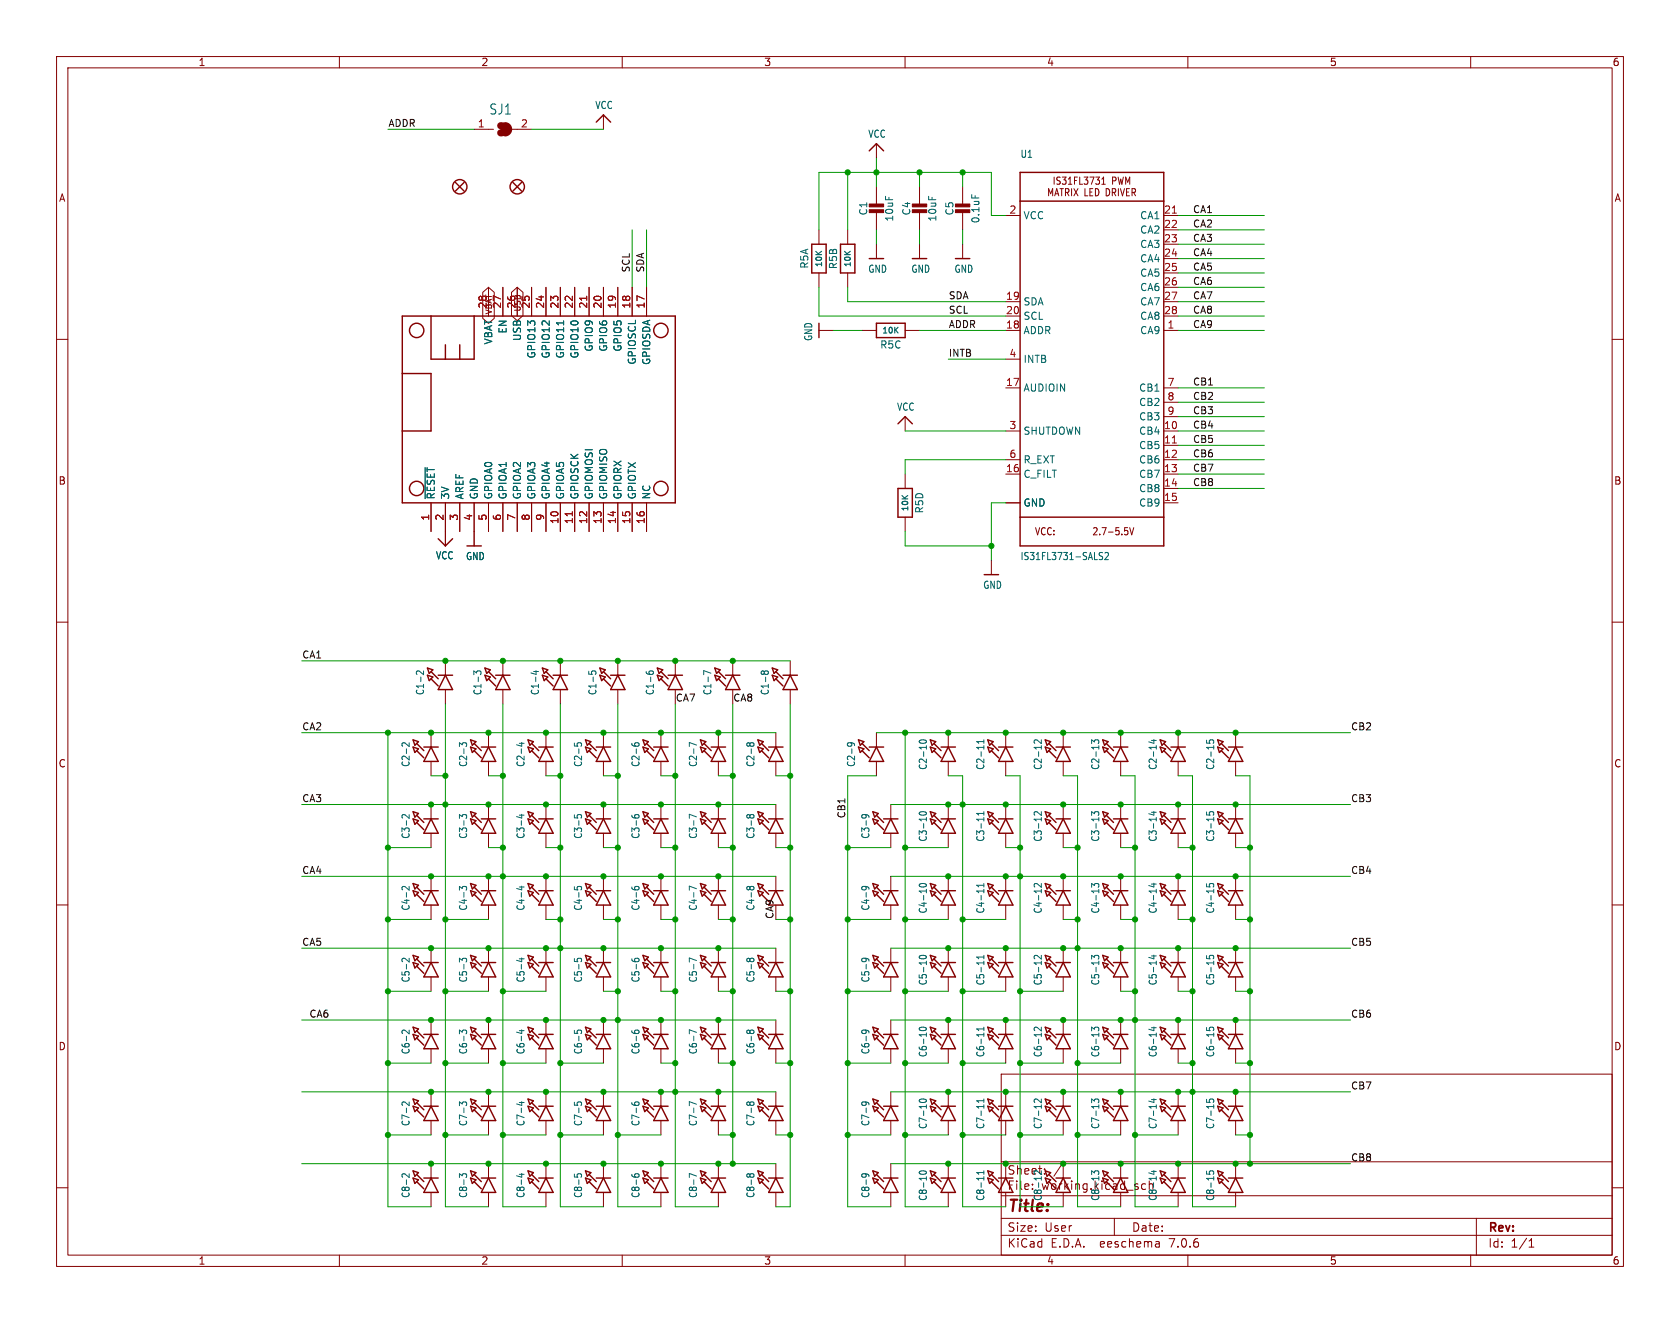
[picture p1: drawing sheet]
<svg xmlns="http://www.w3.org/2000/svg" width="297mm" height="234mm" viewBox="0 0 297 234" stroke-linecap="round" stroke-linejoin="round" font-family="sans-serif">
<defs><g id="words">
<text font-size="2.8" fill="#840000" x="178" y="214.8">Title:</text>
<text font-size="2.5" fill="#006464" x="86.4" y="20.5">SJ1</text>
<text font-size="2.1" fill="#006464" x="178" y="207.9">Sheet:</text>
<g font-size="2.1" fill="#840000">
<text x="178" y="210.6">File:</text>
<text x="184.1" y="210.6">working.kicad_sch</text>
<text x="178" y="220.8">KiCad</text>
<text x="178" y="218">Size:</text>
<text x="184.7" y="218">User</text>
<text x="185.7" y="220.8">E.D.A.</text>
<text x="194.6" y="220.8">eeschema</text>
<text x="200" y="218">Date:</text>
<text x="207" y="220.8">7.0.6</text>
<text x="263" y="218.2">Rev:</text>
<text x="263" y="220.8">Id:</text>
<text x="267.1" y="220.8">1/1</text>
</g>
<g font-size="1.8" fill="#840000">
<text x="35" y="11.9">1</text>
<text x="85" y="11.9">2</text>
<text x="135" y="11.9">3</text>
<text x="185" y="11.9">4</text>
<text x="235" y="11.9">5</text>
<text x="285" y="11.9">6</text>
<text x="10.3" y="35.9">A</text>
<text x="199.3" y="33.9">LED DRIVER</text>
<text x="285.3" y="35.9">A</text>
<text x="10.3" y="85.9">B</text>
<text x="285.3" y="85.9">B</text>
<text x="182.9" y="94.8">VCC:</text>
<text x="193" y="94.8">2.7-5.5V</text>
<text x="10.3" y="135.9">C</text>
<text x="285.3" y="135.9">C</text>
<text x="10.3" y="185.9">D</text>
<text x="285.3" y="185.9">D</text>
<text x="35" y="223.8">1</text>
<text x="85" y="223.8">2</text>
<text x="135" y="223.8">3</text>
<text x="185" y="223.8">4</text>
<text x="235" y="223.8">5</text>
<text x="285" y="223.8">6</text>
</g>
<g font-size="1.8" fill="#a90000">
<text x="84.4" y="22.6">1</text>
<text x="92" y="22.6">2</text>
<text x="178.4" y="37.8">2</text>
<text x="205.7" y="37.8">21</text>
<text x="205.7" y="40.4">22</text>
<text x="205.7" y="42.9">23</text>
<text x="205.7" y="45.5">24</text>
<text x="177.8" y="53.1">19</text>
<text x="205.7" y="48">25</text>
<text x="205.7" y="50.5">26</text>
<text x="205.7" y="53.1">27</text>
<text x="86.1" y="54.7" transform="rotate(-90 86.1 54.7)">28</text>
<text x="88.6" y="54.7" transform="rotate(-90 88.6 54.7)">27</text>
<text x="91.2" y="54.7" transform="rotate(-90 91.2 54.7)">26</text>
<text x="93.7" y="54.7" transform="rotate(-90 93.7 54.7)">25</text>
<text x="96.3" y="54.7" transform="rotate(-90 96.3 54.7)">24</text>
<text x="98.8" y="54.7" transform="rotate(-90 98.8 54.7)">23</text>
<text x="101.3" y="54.7" transform="rotate(-90 101.3 54.7)">22</text>
<text x="103.9" y="54.7" transform="rotate(-90 103.9 54.7)">21</text>
<text x="106.4" y="54.7" transform="rotate(-90 106.4 54.7)">20</text>
<text x="109" y="54.7" transform="rotate(-90 109 54.7)">19</text>
<text x="111.5" y="54.7" transform="rotate(-90 111.5 54.7)">18</text>
<text x="114" y="54.7" transform="rotate(-90 114 54.7)">17</text>
<text x="177.8" y="58.2">18</text>
<text x="177.8" y="55.6">20</text>
<text x="205.7" y="55.6">28</text>
<text x="206.3" y="58.2">1</text>
<text x="178.4" y="63.2">4</text>
<text x="177.8" y="68.3">17</text>
<text x="206.3" y="68.3">7</text>
<text x="206.3" y="70.9">8</text>
<text x="178.4" y="75.9">3</text>
<text x="205.7" y="75.9">10</text>
<text x="206.3" y="73.4">9</text>
<text x="177.8" y="83.6">16</text>
<text x="178.4" y="81">6</text>
<text x="205.7" y="78.5">11</text>
<text x="205.7" y="81">12</text>
<text x="205.7" y="83.6">13</text>
<text x="205.7" y="86.1">14</text>
<text x="205.7" y="88.6">15</text>
<text x="75.9" y="92.1" transform="rotate(-90 75.9 92.1)">1</text>
<text x="78.5" y="92.1" transform="rotate(-90 78.5 92.1)">2</text>
<text x="81" y="92.1" transform="rotate(-90 81 92.1)">3</text>
<text x="83.6" y="92.1" transform="rotate(-90 83.6 92.1)">4</text>
<text x="86.1" y="92.1" transform="rotate(-90 86.1 92.1)">5</text>
<text x="88.6" y="92.1" transform="rotate(-90 88.6 92.1)">6</text>
<text x="91.2" y="92.1" transform="rotate(-90 91.2 92.1)">7</text>
<text x="93.7" y="92.1" transform="rotate(-90 93.7 92.1)">8</text>
<text x="96.3" y="92.1" transform="rotate(-90 96.3 92.1)">9</text>
<text x="98.8" y="92.8" transform="rotate(-90 98.8 92.8)">10</text>
<text x="101.3" y="92.8" transform="rotate(-90 101.3 92.8)">11</text>
<text x="103.9" y="92.8" transform="rotate(-90 103.9 92.8)">12</text>
<text x="106.4" y="92.8" transform="rotate(-90 106.4 92.8)">13</text>
<text x="109" y="92.8" transform="rotate(-90 109 92.8)">14</text>
<text x="111.5" y="92.8" transform="rotate(-90 111.5 92.8)">15</text>
<text x="114" y="92.8" transform="rotate(-90 114 92.8)">16</text>
</g>
<g font-size="1.8" fill="#006464">
<text x="105.1" y="19.5">VCC</text>
<text x="153.4" y="24.6">VCC</text>
<text x="180.3" y="28.1">U1</text>
<text x="153.5" y="38.2" transform="rotate(-90 153.5 38.2)">C1</text>
<text x="158.1" y="39.3" transform="rotate(-90 158.1 39.3)">10uF</text>
<text x="161.1" y="38.2" transform="rotate(-90 161.1 38.2)">C4</text>
<text x="165.7" y="39.3" transform="rotate(-90 165.7 39.3)">10uF</text>
<text x="168.8" y="38.2" transform="rotate(-90 168.8 38.2)">C5</text>
<text x="173.3" y="39.6" transform="rotate(-90 173.3 39.6)">0.1uF</text>
<text x="180.8" y="39">VCC</text>
<text x="201.5" y="39">CA1</text>
<text x="201.5" y="41.5">CA2</text>
<text x="143.1" y="47.6" transform="rotate(-90 143.1 47.6)">R5A</text>
<text x="148.2" y="47.7" transform="rotate(-90 148.2 47.7)">R5B</text>
<text x="201.5" y="44">CA3</text>
<text x="201.5" y="46.6">CA4</text>
<text x="153.4" y="48.4">GND</text>
<text x="161" y="48.4">GND</text>
<text x="168.6" y="48.4">GND</text>
<text x="201.5" y="49.1">CA5</text>
<text x="201.5" y="51.7">CA6</text>
<text x="89.8" y="59.1" transform="rotate(-90 89.8 59.1)">EN</text>
<text x="180.8" y="59.3">ADDR</text>
<text x="180.8" y="54.2">SDA</text>
<text x="180.8" y="56.7">SCL</text>
<text x="201.5" y="59.3">CA9</text>
<text x="201.5" y="54.2">CA7</text>
<text x="201.5" y="56.7">CA8</text>
<text x="87.2" y="61" transform="rotate(-90 87.2 61)">VBAT</text>
<text x="92.3" y="60.4" transform="rotate(-90 92.3 60.4)">USB</text>
<text x="94.8" y="63.5" transform="rotate(-90 94.8 63.5)">GPIO13</text>
<text x="97.4" y="63.5" transform="rotate(-90 97.4 63.5)">GPIO12</text>
<text x="99.9" y="63.5" transform="rotate(-90 99.9 63.5)">GPIO11</text>
<text x="102.5" y="63.5" transform="rotate(-90 102.5 63.5)">GPIO10</text>
<text x="105" y="62.3" transform="rotate(-90 105 62.3)">GPIO9</text>
<text x="107.5" y="62.3" transform="rotate(-90 107.5 62.3)">GPIO6</text>
<text x="110.1" y="62.3" transform="rotate(-90 110.1 62.3)">GPIO5</text>
<text x="112.6" y="64.6" transform="rotate(-90 112.6 64.6)">GPIOSCL</text>
<text x="115.2" y="64.6" transform="rotate(-90 115.2 64.6)">GPIOSDA</text>
<text x="143.8" y="60.4" transform="rotate(-90 143.8 60.4)">GND</text>
<text x="155.5" y="61.8">R5C</text>
<text x="180.8" y="64.4">INTB</text>
<text x="180.8" y="69.4">AUDIOIN</text>
<text x="201.3" y="69.4">CB1</text>
<text x="201.3" y="72">CB2</text>
<text x="158.5" y="72.8">VCC</text>
<text x="180.8" y="77.1">SHUTDOWN</text>
<text x="201.3" y="77.1">CB4</text>
<text x="201.3" y="74.5">CB3</text>
<text x="180.8" y="82.1">R_EXT</text>
<text x="201.3" y="79.6">CB5</text>
<text x="201.3" y="82.1">CB6</text>
<text x="77.1" y="88.4" transform="rotate(-90 77.1 88.4)">~{RESET}</text>
<text x="79.6" y="88.4" transform="rotate(-90 79.6 88.4)">3V</text>
<text x="82.1" y="88.4" transform="rotate(-90 82.1 88.4)">AREF</text>
<text x="84.7" y="88.4" transform="rotate(-90 84.7 88.4)">GND</text>
<text x="87.2" y="88.4" transform="rotate(-90 87.2 88.4)">GPIOA0</text>
<text x="89.8" y="88.4" transform="rotate(-90 89.8 88.4)">GPIOA1</text>
<text x="92.3" y="88.4" transform="rotate(-90 92.3 88.4)">GPIOA2</text>
<text x="94.8" y="88.4" transform="rotate(-90 94.8 88.4)">GPIOA3</text>
<text x="97.4" y="88.4" transform="rotate(-90 97.4 88.4)">GPIOA4</text>
<text x="99.9" y="88.4" transform="rotate(-90 99.9 88.4)">GPIOA5</text>
<text x="102.5" y="88.4" transform="rotate(-90 102.5 88.4)">GPIOSCK</text>
<text x="105" y="88.4" transform="rotate(-90 105 88.4)">GPIOMOSI</text>
<text x="107.5" y="88.4" transform="rotate(-90 107.5 88.4)">GPIOMISO</text>
<text x="110.1" y="88.4" transform="rotate(-90 110.1 88.4)">GPIORX</text>
<text x="112.6" y="88.4" transform="rotate(-90 112.6 88.4)">GPIOTX</text>
<text x="115.2" y="88.4" transform="rotate(-90 115.2 88.4)">NC</text>
<text x="180.8" y="84.7">C_FILT</text>
<text x="180.8" y="89.8">GND</text>
<text x="201.3" y="84.7">CB7</text>
<text x="201.3" y="87.2">CB8</text>
<text x="201.3" y="89.8">CB9</text>
<text x="163.4" y="90.9" transform="rotate(-90 163.4 90.9)">R5D</text>
<text x="77" y="99.1">VCC</text>
<text x="82.3" y="99.2">GND</text>
<text x="180.3" y="99.2">IS31FL3731-SALS2</text>
<text x="173.7" y="104.3">GND</text>
<text x="75.2" y="123" transform="rotate(-90 75.2 123)">C1-2</text>
<text x="85.3" y="123" transform="rotate(-90 85.3 123)">C1-3</text>
<text x="95.5" y="123" transform="rotate(-90 95.5 123)">C1-4</text>
<text x="105.6" y="123" transform="rotate(-90 105.6 123)">C1-5</text>
<text x="115.8" y="123" transform="rotate(-90 115.8 123)">C1-6</text>
<text x="126" y="123" transform="rotate(-90 126 123)">C1-7</text>
<text x="136.1" y="123" transform="rotate(-90 136.1 123)">C1-8</text>
<text x="72.6" y="135.7" transform="rotate(-90 72.6 135.7)">C2-2</text>
<text x="82.8" y="135.7" transform="rotate(-90 82.8 135.7)">C2-3</text>
<text x="92.9" y="135.7" transform="rotate(-90 92.9 135.7)">C2-4</text>
<text x="103.1" y="135.7" transform="rotate(-90 103.1 135.7)">C2-5</text>
<text x="113.3" y="135.7" transform="rotate(-90 113.3 135.7)">C2-6</text>
<text x="123.4" y="135.7" transform="rotate(-90 123.4 135.7)">C2-7</text>
<text x="133.6" y="135.7" transform="rotate(-90 133.6 135.7)">C2-8</text>
<text x="151.4" y="135.7" transform="rotate(-90 151.4 135.7)">C2-9</text>
<text x="164.1" y="136.2" transform="rotate(-90 164.1 136.2)">C2-10</text>
<text x="174.2" y="136.2" transform="rotate(-90 174.2 136.2)">C2-11</text>
<text x="184.4" y="136.2" transform="rotate(-90 184.4 136.2)">C2-12</text>
<text x="194.5" y="136.2" transform="rotate(-90 194.5 136.2)">C2-13</text>
<text x="204.7" y="136.2" transform="rotate(-90 204.7 136.2)">C2-14</text>
<text x="214.9" y="136.2" transform="rotate(-90 214.9 136.2)">C2-15</text>
<text x="72.6" y="148.4" transform="rotate(-90 72.6 148.4)">C3-2</text>
<text x="82.8" y="148.4" transform="rotate(-90 82.8 148.4)">C3-3</text>
<text x="92.9" y="148.4" transform="rotate(-90 92.9 148.4)">C3-4</text>
<text x="103.1" y="148.4" transform="rotate(-90 103.1 148.4)">C3-5</text>
<text x="113.3" y="148.4" transform="rotate(-90 113.3 148.4)">C3-6</text>
<text x="123.4" y="148.4" transform="rotate(-90 123.4 148.4)">C3-7</text>
<text x="133.6" y="148.4" transform="rotate(-90 133.6 148.4)">C3-8</text>
<text x="153.9" y="148.4" transform="rotate(-90 153.9 148.4)">C3-9</text>
<text x="164.1" y="148.9" transform="rotate(-90 164.1 148.9)">C3-10</text>
<text x="174.2" y="148.9" transform="rotate(-90 174.2 148.9)">C3-11</text>
<text x="184.4" y="148.9" transform="rotate(-90 184.4 148.9)">C3-12</text>
<text x="194.5" y="148.9" transform="rotate(-90 194.5 148.9)">C3-13</text>
<text x="204.7" y="148.9" transform="rotate(-90 204.7 148.9)">C3-14</text>
<text x="214.9" y="148.9" transform="rotate(-90 214.9 148.9)">C3-15</text>
<text x="72.6" y="161.1" transform="rotate(-90 72.6 161.1)">C4-2</text>
<text x="82.8" y="161.1" transform="rotate(-90 82.8 161.1)">C4-3</text>
<text x="92.9" y="161.1" transform="rotate(-90 92.9 161.1)">C4-4</text>
<text x="103.1" y="161.1" transform="rotate(-90 103.1 161.1)">C4-5</text>
<text x="113.3" y="161.1" transform="rotate(-90 113.3 161.1)">C4-6</text>
<text x="123.4" y="161.1" transform="rotate(-90 123.4 161.1)">C4-7</text>
<text x="133.6" y="161.1" transform="rotate(-90 133.6 161.1)">C4-8</text>
<text x="153.9" y="161.1" transform="rotate(-90 153.9 161.1)">C4-9</text>
<text x="164.1" y="161.6" transform="rotate(-90 164.1 161.6)">C4-10</text>
<text x="174.2" y="161.6" transform="rotate(-90 174.2 161.6)">C4-11</text>
<text x="184.4" y="161.6" transform="rotate(-90 184.4 161.6)">C4-12</text>
<text x="194.5" y="161.6" transform="rotate(-90 194.5 161.6)">C4-13</text>
<text x="204.7" y="161.6" transform="rotate(-90 204.7 161.6)">C4-14</text>
<text x="214.9" y="161.6" transform="rotate(-90 214.9 161.6)">C4-15</text>
<text x="72.6" y="173.8" transform="rotate(-90 72.6 173.8)">C5-2</text>
<text x="82.8" y="173.8" transform="rotate(-90 82.8 173.8)">C5-3</text>
<text x="92.9" y="173.8" transform="rotate(-90 92.9 173.8)">C5-4</text>
<text x="103.1" y="173.8" transform="rotate(-90 103.1 173.8)">C5-5</text>
<text x="113.3" y="173.8" transform="rotate(-90 113.3 173.8)">C5-6</text>
<text x="123.4" y="173.8" transform="rotate(-90 123.4 173.8)">C5-7</text>
<text x="133.6" y="173.8" transform="rotate(-90 133.6 173.8)">C5-8</text>
<text x="153.9" y="173.8" transform="rotate(-90 153.9 173.8)">C5-9</text>
<text x="164.1" y="174.3" transform="rotate(-90 164.1 174.3)">C5-10</text>
<text x="174.2" y="174.3" transform="rotate(-90 174.2 174.3)">C5-11</text>
<text x="184.4" y="174.3" transform="rotate(-90 184.4 174.3)">C5-12</text>
<text x="194.5" y="174.3" transform="rotate(-90 194.5 174.3)">C5-13</text>
<text x="204.7" y="174.3" transform="rotate(-90 204.7 174.3)">C5-14</text>
<text x="214.9" y="174.3" transform="rotate(-90 214.9 174.3)">C5-15</text>
<text x="72.6" y="186.5" transform="rotate(-90 72.6 186.5)">C6-2</text>
<text x="82.8" y="186.5" transform="rotate(-90 82.8 186.5)">C6-3</text>
<text x="92.9" y="186.5" transform="rotate(-90 92.9 186.5)">C6-4</text>
<text x="103.1" y="186.5" transform="rotate(-90 103.1 186.5)">C6-5</text>
<text x="113.3" y="186.5" transform="rotate(-90 113.3 186.5)">C6-6</text>
<text x="123.4" y="186.5" transform="rotate(-90 123.4 186.5)">C6-7</text>
<text x="133.6" y="186.5" transform="rotate(-90 133.6 186.5)">C6-8</text>
<text x="153.9" y="186.5" transform="rotate(-90 153.9 186.5)">C6-9</text>
<text x="164.1" y="187" transform="rotate(-90 164.1 187)">C6-10</text>
<text x="174.2" y="187" transform="rotate(-90 174.2 187)">C6-11</text>
<text x="184.4" y="187" transform="rotate(-90 184.4 187)">C6-12</text>
<text x="194.5" y="187" transform="rotate(-90 194.5 187)">C6-13</text>
<text x="204.7" y="187" transform="rotate(-90 204.7 187)">C6-14</text>
<text x="214.9" y="187" transform="rotate(-90 214.9 187)">C6-15</text>
<text x="72.6" y="199.2" transform="rotate(-90 72.6 199.2)">C7-2</text>
<text x="82.8" y="199.2" transform="rotate(-90 82.8 199.2)">C7-3</text>
<text x="92.9" y="199.2" transform="rotate(-90 92.9 199.2)">C7-4</text>
<text x="103.1" y="199.2" transform="rotate(-90 103.1 199.2)">C7-5</text>
<text x="113.3" y="199.2" transform="rotate(-90 113.3 199.2)">C7-6</text>
<text x="123.4" y="199.2" transform="rotate(-90 123.4 199.2)">C7-7</text>
<text x="133.6" y="199.2" transform="rotate(-90 133.6 199.2)">C7-8</text>
<text x="153.9" y="199.2" transform="rotate(-90 153.9 199.2)">C7-9</text>
<text x="164.1" y="199.7" transform="rotate(-90 164.1 199.7)">C7-10</text>
<text x="174.2" y="199.7" transform="rotate(-90 174.2 199.7)">C7-11</text>
<text x="184.4" y="199.7" transform="rotate(-90 184.4 199.7)">C7-12</text>
<text x="194.5" y="199.7" transform="rotate(-90 194.5 199.7)">C7-13</text>
<text x="204.7" y="199.7" transform="rotate(-90 204.7 199.7)">C7-14</text>
<text x="214.9" y="199.7" transform="rotate(-90 214.9 199.7)">C7-15</text>
<text x="72.6" y="211.9" transform="rotate(-90 72.6 211.9)">C8-2</text>
<text x="82.8" y="211.9" transform="rotate(-90 82.8 211.9)">C8-3</text>
<text x="92.9" y="211.9" transform="rotate(-90 92.9 211.9)">C8-4</text>
<text x="103.1" y="211.9" transform="rotate(-90 103.1 211.9)">C8-5</text>
<text x="113.3" y="211.9" transform="rotate(-90 113.3 211.9)">C8-6</text>
<text x="123.4" y="211.9" transform="rotate(-90 123.4 211.9)">C8-7</text>
<text x="133.6" y="211.9" transform="rotate(-90 133.6 211.9)">C8-8</text>
<text x="153.9" y="211.9" transform="rotate(-90 153.9 211.9)">C8-9</text>
<text x="164.1" y="212.4" transform="rotate(-90 164.1 212.4)">C8-10</text>
<text x="174.2" y="212.4" transform="rotate(-90 174.2 212.4)">C8-11</text>
<text x="184.4" y="212.4" transform="rotate(-90 184.4 212.4)">C8-12</text>
<text x="194.5" y="212.4" transform="rotate(-90 194.5 212.4)">C8-13</text>
<text x="204.7" y="212.4" transform="rotate(-90 204.7 212.4)">C8-14</text>
<text x="214.9" y="212.4" transform="rotate(-90 214.9 212.4)">C8-15</text>
</g>
<g font-size="1.7" fill="#0f0f0f">
<text x="68.6" y="22.5">ADDR</text>
<text x="210.8" y="37.8">CA1</text>
<text x="210.8" y="40.3">CA2</text>
<text x="210.8" y="45.4">CA4</text>
<text x="210.8" y="47.9">CA5</text>
<text x="210.8" y="42.8">CA3</text>
<text x="111.4" y="48.3" transform="rotate(-90 111.4 48.3)">SCL</text>
<text x="114" y="48.3" transform="rotate(-90 114 48.3)">SDA</text>
<text x="167.6" y="53">SDA</text>
<text x="210.8" y="53">CA7</text>
<text x="210.8" y="50.5">CA6</text>
<text x="167.6" y="55.5">SCL</text>
<text x="167.6" y="58.1">ADDR</text>
<text x="210.8" y="58.1">CA9</text>
<text x="210.8" y="55.5">CA8</text>
<text x="167.6" y="63.2">INTB</text>
<text x="210.8" y="70.8">CB2</text>
<text x="210.8" y="68.2">CB1</text>
<text x="210.8" y="75.9">CB4</text>
<text x="210.8" y="73.3">CB3</text>
<text x="210.8" y="80.9">CB6</text>
<text x="210.8" y="83.5">CB7</text>
<text x="210.8" y="78.4">CB5</text>
<text x="210.8" y="86">CB8</text>
<text x="53.3" y="116.5">CA1</text>
<text x="119.4" y="124.1">CA7</text>
<text x="129.5" y="124.1">CA8</text>
<text x="53.3" y="129.2">CA2</text>
<text x="238.8" y="129.2">CB2</text>
<text x="53.3" y="141.9">CA3</text>
<text x="238.8" y="141.9">CB3</text>
<text x="149.5" y="144.8" transform="rotate(-90 149.5 144.8)">CB1</text>
<text x="53.3" y="154.6">CA4</text>
<text x="238.8" y="154.6">CB4</text>
<text x="53.3" y="167.3">CA5</text>
<text x="136.8" y="162.6" transform="rotate(-90 136.8 162.6)">CA9</text>
<text x="238.8" y="167.3">CB5</text>
<text x="54.6" y="180">CA6</text>
<text x="238.8" y="180">CB6</text>
<text x="238.8" y="192.7">CB7</text>
<text x="238.8" y="205.4">CB8</text>
</g>
<g font-size="1.4" fill="#006464">
<text x="145.6" y="47.4" transform="rotate(-90 145.6 47.4)">10K</text>
<text x="150.7" y="47.4" transform="rotate(-90 150.7 47.4)">10K</text>
<text x="155.8" y="59.2">10K</text>
<text x="160.8" y="90.6" transform="rotate(-90 160.8 90.6)">10K</text>
</g>
<g font-size="1.4" fill="#840000">
<text x="87.2" y="55.7" transform="rotate(-90 87.2 55.7)">VBAT</text>
<text x="92.2" y="55.2" transform="rotate(-90 92.2 55.2)">USB</text>
</g>
</g></defs>
<g fill="none" stroke="#840000" stroke-width=".18">
<path d="M10 10h277v213.9h-277zM12 12h273v209.9h-273zM60 10v2M110 10v2M160 10v2M210 10v2M260 10v2M83.8 22.9h3.4M90.6 22.9h3.4M106.7 20.3v2.6M154.9 25.4v2.5M154.9 33v3.3"/>
<path d="M154.9 37.3v3.3M162.6 33v3.3M162.6 37.3v3.3M170.2 33v3.3M170.2 37.3v3.3M177.8 38.1h2.5M185.4 34.6v-1.2l.3 .9 .4-.9v1.2M186.4 31.3v1.3M186.5 34.6l.3-1.2 .4 1.2M186.6 34.3h.5M187.4 33.4h.6M187.4 31.4l-.4-.1-.1 .1v.4l.4 .2 .1 .3-.2 .3-.4-.1"/>
<path d="M187.7 33.4v1.2M187.8 31.3h.7l-.4 .5 .3 .1v.6l-.1 .1-.5-.1M188.4 34h.5l.1-.2-.1-.4h-.5v1.2M188.6 34l.4 .6M188.9 32.6h.6M188.9 31.7l.3-.4v1.3M189.4 33.4v1.2M189.9 33.4l.7 1.2M190 31.9h.3M190.5 31.3h-.5v1.3M190.6 33.4l-.7 1.2M190.9 31.3v1.3h.5"/>
<path d="M191.7 31.3h.6l-.3 .5 .3 .1v.6l-.2 .1-.4-.1M191.8 33.4v1.2h.5M192.7 31.3h.7l-.5 1.3M192.7 34h.3M193.2 33.4h-.5v1.2h.5M193.7 33.4a.67 .67 0 0 1 .6 .4 .67 .67 0 0 1-.2 .8h-.4zM193.7 31.3h.7l-.4 .5 .3 .1v.6l-.1 .1-.5-.1M194.8 32.6h.6M194.8 31.7l.3-.4v1.3M195.6 33.4a.67 .67 0 0 1 .6 .4 .67 .67 0 0 1-.2 .8h-.4zM196.6 34h.6l.1-.2-.1-.4h-.6v1.2M196.7 32l.5-.1 .1-.2-.1-.3-.5-.1v1.3"/>
<path d="M196.9 34l.4 .6M197.7 31.3l.2 1.3 .2-.9 .2 .9 .3-1.3M197.7 33.4v1.2M198.1 33.4l.3 1.2 .4-1.2M199 32.6v-1.3l.4 .9 .3-.9v1.3M199.2 33.4v1.2h.5M200.1 33.4v1.2M200.4 34l.4 .6M205.7 38.1h2.6M10 60h2M85.3 51.7l1.1-.9 1 .9v4.6l-1 .9-1.1-.9zM86.4 50.8v5.1"/>
<path d="M88.9 50.8v5.1M90.4 51.7l1-.9 1.1 .9v4.1l-1.1 .9-1-.9zM91.4 50.8v5.1M94 50.8v5.1M96.5 50.8v5.1M99.1 50.8v5.1M101.6 50.8v5.1M104.1 50.8v5.1M106.7 50.8v5.1M109.2 50.8v5.1M111.8 50.8v5.1M114.3 50.8v5.1"/>
<path d="M144.8 58.4h2.5M144.8 40.6v2.6M144.8 48.3v2.5M149.9 40.6v2.6M149.9 48.3v2.5M152.4 58.4h2.5M154.9 43.2v2.5M160 58.4h2.6M162.6 43.2v2.5M170.2 43.2v2.5M177.8 58.4h2.5M177.8 53.3h2.5"/>
<path d="M177.8 55.9h2.5M205.7 58.4h2.6M205.7 53.3h2.6M205.7 55.9h2.6M205.7 40.6h2.6M205.7 43.2h2.6M205.7 45.7h2.6M205.7 48.3h2.6M205.7 50.8h2.6M285 60h2M160 73.7v2.5M177.8 76.2h2.5"/>
<path d="M177.8 68.6h2.5M177.8 63.5h2.5M205.7 76.2h2.6M205.7 78.7h2.6M205.7 68.6h2.6M205.7 71.1h2.6M205.7 73.7h2.6M76.2 88.9v5.1M78.7 88.9v7.6M81.3 88.9v5.1M83.8 88.9v7.6M86.4 88.9v5.1"/>
<path d="M88.9 88.9v5.1M91.4 88.9v5.1M94 88.9v5.1M96.5 88.9v5.1M99.1 88.9v5.1M101.6 88.9v5.1M104.1 88.9v5.1M106.7 88.9v5.1M109.2 88.9v5.1M111.8 88.9v5.1M114.3 88.9v5.1M160 83.8v2.6"/>
<path d="M160 91.4v2.6M175.3 99.1v2.5M177.8 81.3h2.5M177.8 83.8h2.5M177.8 88.9h2.5M198.8 93.3h.6M199.2 93.8l.2 .2v.3l-.2 .3M199.7 93.3l.4 1.3 .3-1.3M205.7 81.3h2.6M205.7 83.8h2.6M205.7 86.4h2.6M205.7 88.9h2.6"/>
<path d="M10 110h2M78.7 116.8v2.6M88.9 116.8v2.6M99.1 116.8v2.6M109.2 116.8v2.6M119.4 116.8v2.6M129.5 116.8v2.6M139.7 116.8v2.6M285 110h2M76.2 129.5v2.6M76.2 134.6v2.6M78.7 121.9v2.6"/>
<path d="M86.4 129.5v2.6M86.4 134.6v2.6M88.9 121.9v2.6M96.5 129.5v2.6M96.5 134.6v2.6M99.1 121.9v2.6M106.7 129.5v2.6M106.7 134.6v2.6M109.2 121.9v2.6M116.8 129.5v2.6M116.8 134.6v2.6M119.4 121.9v2.6"/>
<path d="M127 129.5v2.6M127 134.6v2.6M129.5 121.9v2.6M137.2 129.5v2.6M137.2 134.6v2.6M139.7 121.9v2.6M154.9 129.5v2.6M154.9 134.6v2.6M167.6 129.5v2.6M167.6 134.6v2.6M177.8 129.5v2.6M177.8 134.6v2.6"/>
<path d="M188 129.5v2.6M188 134.6v2.6M198.1 129.5v2.6M198.1 134.6v2.6M208.3 129.5v2.6M208.3 134.6v2.6M218.4 129.5v2.6M218.4 134.6v2.6M10 160h2M76.2 142.2v2.6M76.2 147.3v2.6M76.2 154.9v2.6"/>
<path d="M86.4 142.2v2.6M86.4 147.3v2.6M86.4 154.9v2.6M96.5 142.2v2.6M96.5 147.3v2.6M96.5 154.9v2.6M106.7 142.2v2.6M106.7 147.3v2.6M106.7 154.9v2.6M116.8 142.2v2.6M116.8 147.3v2.6M116.8 154.9v2.6"/>
<path d="M127 142.2v2.6M127 147.3v2.6M127 154.9v2.6M137.2 142.2v2.6M137.2 147.3v2.6M137.2 154.9v2.6M157.5 142.2v2.6M157.5 147.3v2.6M157.5 154.9v2.6M167.6 142.2v2.6M167.6 147.3v2.6M167.6 154.9v2.6"/>
<path d="M177.8 142.2v2.6M177.8 147.3v2.6M177.8 154.9v2.6M188 142.2v2.6M188 147.3v2.6M188 154.9v2.6M198.1 142.2v2.6M198.1 147.3v2.6M198.1 154.9v2.6M208.3 142.2v2.6M208.3 147.3v2.6M208.3 154.9v2.6"/>
<path d="M218.4 142.2v2.6M218.4 147.3v2.6M218.4 154.9v2.6M285 160h2M76.2 160v2.6M76.2 167.6v2.6M76.2 172.7v2.6M86.4 160v2.6M86.4 167.6v2.6M86.4 172.7v2.6M96.5 160v2.6M96.5 167.6v2.6"/>
<path d="M96.5 172.7v2.6M106.7 160v2.6M106.7 167.6v2.6M106.7 172.7v2.6M116.8 160v2.6M116.8 167.6v2.6M116.8 172.7v2.6M127 160v2.6M127 167.6v2.6M127 172.7v2.6M137.2 167.6v2.6M137.2 172.7v2.6"/>
<path d="M157.5 160v2.6M157.5 167.6v2.6M157.5 172.7v2.6M167.6 160v2.6M167.6 167.6v2.6M167.6 172.7v2.6M177.8 160v2.6M177.8 167.6v2.6M177.8 172.7v2.6M188 160v2.6M188 167.6v2.6M188 172.7v2.6"/>
<path d="M198.1 160v2.6M198.1 167.6v2.6M198.1 172.7v2.6M208.3 160v2.6M208.3 167.6v2.6M208.3 172.7v2.6M218.4 160v2.6M218.4 167.6v2.6M218.4 172.7v2.6M76.2 180.3v2.6M76.2 185.4v2.6M76.2 193v2.6"/>
<path d="M76.2 198.1v2.6M86.4 180.3v2.6M86.4 185.4v2.6M86.4 193v2.6M86.4 198.1v2.6M96.5 180.3v2.6M96.5 185.4v2.6M96.5 193v2.6M96.5 198.1v2.6M106.7 180.3v2.6M106.7 185.4v2.6M106.7 193v2.6"/>
<path d="M106.7 198.1v2.6M116.8 180.3v2.6M116.8 185.4v2.6M116.8 193v2.6M116.8 198.1v2.6M127 180.3v2.6M127 185.4v2.6M127 193v2.6M127 198.1v2.6M137.2 180.3v2.6M137.2 185.4v2.6M137.2 193v2.6"/>
<path d="M137.2 198.1v2.6M157.5 180.3v2.6M157.5 185.4v2.6M157.5 193v2.6M157.5 198.1v2.6M167.6 180.3v2.6M167.6 185.4v2.6M167.6 193v2.6M167.6 198.1v2.6M177 189.9h108v32h-108zM177.8 180.3v2.6M177.8 185.4v2.6"/>
<path d="M177.8 193v2.6M177.8 198.1v2.6M188 180.3v2.6M188 185.4v2.6M188 193v2.6M188 198.1v2.6M198.1 180.3v2.6M198.1 185.4v2.6M198.1 193v2.6M198.1 198.1v2.6M208.3 180.3v2.6M208.3 185.4v2.6"/>
<path d="M208.3 193v2.6M208.3 198.1v2.6M218.4 180.3v2.6M218.4 185.4v2.6M218.4 193v2.6M218.4 198.1v2.6M10 210h2M76.2 205.7v2.6M76.2 210.8v2.6M86.4 205.7v2.6M86.4 210.8v2.6M96.5 205.7v2.6"/>
<path d="M96.5 210.8v2.6M106.7 205.7v2.6M106.7 210.8v2.6M116.8 205.7v2.6M116.8 210.8v2.6M127 205.7v2.6M127 210.8v2.6M137.2 205.7v2.6M137.2 210.8v2.6M157.5 205.7v2.6M157.5 210.8v2.6M167.6 205.7v2.6"/>
<path d="M167.6 210.8v2.6M177 218.4h108M177 215.4h108M177 211.4h108M177 205.4h108M177.8 210.8v2.6M184.7 207.5v.1M184.7 206.7v.1M187.6 206l-1.3 2M188 205.7v2.6M188 210.8v2.6M197 215.4v3"/>
<path d="M198.1 205.7v2.6M198.1 210.8v2.6M202.5 209.4l-.4-.1-.3 .3v.4l.2 .2h.5M204.9 219.6l.1 .9M205 219.9h-.2M208.3 205.7v2.6M208.3 210.8v2.6M218.4 205.7v2.6M218.4 210.8v2.6M261 215.4v6.5M270.3 219.4l.4-.4v1.5M285 210h2"/>
<path d="M60 221.9v2M110 221.9v2M160 221.9v2M205 220.4l-.2 .1M210 221.9v2M260 221.9v2M270.3 220.5h.9"/>
</g>
<g fill="none" stroke="#840000" stroke-width=".25">
<path d="M80.5 32.3l1.5 1.5M82 32.3l-1.5 1.5M90.7 32.3l1.5 1.5M92.2 32.3l-1.5 1.5M105.4 21.6l1.3-1.3 1.2 1.3M153.7 26.7l1.2-1.3 1.3 1.3M180.3 30.5h25.4v66h-25.4zM180.3 35.6h25.4M71.1 55.9h48.3v33h-48.3zM76.2 55.9v7.6h7.6v-7.6M143.5 43.2h2.5v5.1h-2.5zM144.8 57.1v2.6"/>
<path d="M148.6 43.2h2.5v5.1h-2.5zM153.7 45.7h2.5M154.9 57.1h5.1v2.6h-5.1zM161.3 45.7h2.5M168.9 45.7h2.5M71.1 66h5.1v10.2h-5.1M78.7 61v2.5M81.3 61v2.5M158.7 74.9l1.3-1.2 1.3 1.2M77.5 95.2l1.2 1.3 1.3-1.3M82.5 96.5h2.6M158.7 86.4h2.6v5h-2.6z"/>
<path d="M180.3 91.4h25.4M75.6 119.4l.9 .3-.6 .6zM75.6 118.1l.9 .3-.6 .7zM76.2 118.7l1.3 1.3M77.5 119.4h2.5M78.7 119.4l1.3 2.5h-2.5zM85.7 119.4l1 .3-.7 .6zM85.7 118.1l1 .3-.7 .7zM86.4 118.7l1.2 1.3M87.6 119.4h2.6M88.9 119.4l1.3 2.5h-2.6zM95.9 119.4l.9 .3-.6 .6z"/>
<path d="M95.9 118.1l.9 .3-.6 .7zM96.5 118.7l1.3 1.3M97.8 119.4h2.5M99.1 119.4l1.2 2.5h-2.5zM106 119.4l1 .3-.6 .6zM106 118.1l1 .3-.6 .7zM106.7 118.7l1.2 1.3M107.9 119.4h2.6M109.2 119.4l1.3 2.5h-2.6zM116.2 119.4l1 .3-.7 .6zM116.2 118.1l1 .3-.7 .7zM116.8 118.7l1.3 1.3"/>
<path d="M118.1 119.4h2.5M119.4 119.4l1.2 2.5h-2.5zM126.4 119.4l.9 .3-.6 .6zM126.4 118.1l.9 .3-.6 .7zM127 118.7l1.3 1.3M128.3 119.4h2.5M129.5 119.4l1.3 2.5h-2.5zM136.5 118.1l1 .3-.7 .7zM136.5 119.4l1 .3-.7 .6zM137.2 118.7l1.2 1.3M138.4 119.4h2.6M139.7 119.4l1.3 2.5h-2.6z"/>
<path d="M174 101.6h2.5M73 132.1l1 .3-.7 .6zM73 130.8l1 .3-.7 .7zM73.7 132.7l1.2 1.3M73.7 131.4l1.2 1.3M74.9 132.1h2.6M76.2 132.1l1.3 2.5h-2.6zM76.2 120l1.3 1.3M83.2 132.1l.9 .3-.6 .6zM83.2 130.8l.9 .3-.6 .7zM83.8 132.7l1.3 1.3M83.8 131.4l1.3 1.3"/>
<path d="M85.1 132.1h2.5M86.4 132.1l1.2 2.5h-2.5zM86.4 120l1.2 1.3M93.3 132.1l1 .3-.6 .6zM93.3 130.8l1 .3-.6 .7zM94 132.7l1.2 1.3M94 131.4l1.2 1.3M95.2 132.1h2.6M96.5 132.1l1.3 2.5h-2.6zM96.5 120l1.3 1.3M103.5 132.1l1 .3-.7 .6zM103.5 130.8l1 .3-.7 .7z"/>
<path d="M104.1 132.7l1.3 1.3M104.1 131.4l1.3 1.3M105.4 132.1h2.5M106.7 132.1l1.2 2.5h-2.5zM106.7 120l1.2 1.3M113.7 132.1l.9 .3-.6 .6zM113.7 130.8l.9 .3-.6 .7zM114.3 132.7l1.3 1.3M114.3 131.4l1.3 1.3M115.6 132.1h2.5M116.8 132.1l1.3 2.5h-2.5zM116.8 120l1.3 1.3"/>
<path d="M123.8 130.8l1 .3-.7 .7zM123.8 132.1l1 .3-.7 .6zM124.5 132.7l1.2 1.3M124.5 131.4l1.2 1.3M125.7 132.1h2.6M127 132.1l1.3 2.5h-2.6zM127 120l1.3 1.3M134 132.1l.9 .3-.6 .6zM134 130.8l.9 .3-.6 .7zM134.6 132.7l1.3 1.3M134.6 131.4l1.3 1.3M135.9 132.1h2.5"/>
<path d="M137.2 132.1l1.2 2.5h-2.5zM137.2 120l1.2 1.3M151.8 130.8l.9 .3-.6 .7zM151.8 132.1l.9 .3-.6 .6zM152.4 132.7l1.3 1.3M152.4 131.4l1.3 1.3M153.7 132.1h2.5M154.9 132.1l1.3 2.5h-2.5zM164.5 132.1l.9 .3-.6 .6zM164.5 130.8l.9 .3-.6 .7zM165.1 132.7l1.3 1.3M165.1 131.4l1.3 1.3"/>
<path d="M166.4 132.1h2.5M167.6 132.1l1.3 2.5h-2.5zM174.6 132.1l1 .3-.7 .6zM174.6 130.8l1 .3-.7 .7zM175.3 132.7l1.2 1.3M175.3 131.4l1.2 1.3M176.5 132.1h2.6M177.8 132.1l1.3 2.5h-2.6zM184.8 132.1l.9 .3-.6 .6zM184.8 130.8l.9 .3-.6 .7zM185.4 132.7l1.3 1.3M185.4 131.4l1.3 1.3"/>
<path d="M186.7 132.1h2.5M188 132.1l1.2 2.5h-2.5zM194.9 132.1l1 .3-.6 .6zM194.9 130.8l1 .3-.6 .7zM195.6 132.7l1.2 1.3M195.6 131.4l1.2 1.3M196.8 132.1h2.6M198.1 132.1l1.3 2.5h-2.6zM205.1 132.1l1 .3-.7 .6zM205.1 130.8l1 .3-.7 .7zM205.7 132.7l1.3 1.3M205.7 131.4l1.3 1.3"/>
<path d="M207 132.1h2.5M208.3 132.1l1.2 2.5h-2.5zM215.3 130.8l.9 .3-.6 .7zM215.3 132.1l.9 .3-.6 .6zM215.9 132.7l1.3 1.3M215.9 131.4l1.3 1.3M217.2 132.1h2.5M218.4 132.1l1.3 2.5h-2.5zM73 144.8l1 .3-.7 .6zM73 143.5l1 .3-.7 .7zM73 157.5l1 .3-.7 .6zM73 156.2l1 .3-.7 .7z"/>
<path d="M73.7 145.4l1.2 1.3M73.7 144.1l1.2 1.3M73.7 158.1l1.2 1.3M73.7 156.8l1.2 1.3M74.9 144.8h2.6M74.9 157.5h2.6M76.2 144.8l1.3 2.5h-2.6zM76.2 157.5l1.3 2.5h-2.6zM83.2 144.8l.9 .3-.6 .6zM83.2 143.5l.9 .3-.6 .7zM83.2 157.5l.9 .3-.6 .6zM83.2 156.2l.9 .3-.6 .7z"/>
<path d="M83.8 145.4l1.3 1.3M83.8 144.1l1.3 1.3M83.8 158.1l1.3 1.3M83.8 156.8l1.3 1.3M85.1 144.8h2.5M85.1 157.5h2.5M86.4 144.8l1.2 2.5h-2.5zM86.4 157.5l1.2 2.5h-2.5zM93.3 144.8l1 .3-.6 .6zM93.3 143.5l1 .3-.6 .7zM93.3 157.5l1 .3-.6 .6zM93.3 156.2l1 .3-.6 .7z"/>
<path d="M94 145.4l1.2 1.3M94 144.1l1.2 1.3M94 158.1l1.2 1.3M94 156.8l1.2 1.3M95.2 144.8h2.6M95.2 157.5h2.6M96.5 144.8l1.3 2.5h-2.6zM96.5 157.5l1.3 2.5h-2.6zM103.5 157.5l1 .3-.7 .6zM103.5 156.2l1 .3-.7 .7zM103.5 144.8l1 .3-.7 .6zM103.5 143.5l1 .3-.7 .7z"/>
<path d="M104.1 158.1l1.3 1.3M104.1 156.8l1.3 1.3M104.1 145.4l1.3 1.3M104.1 144.1l1.3 1.3M105.4 144.8h2.5M105.4 157.5h2.5M106.7 144.8l1.2 2.5h-2.5zM106.7 157.5l1.2 2.5h-2.5zM113.7 144.8l.9 .3-.6 .6zM113.7 143.5l.9 .3-.6 .7zM113.7 157.5l.9 .3-.6 .6zM113.7 156.2l.9 .3-.6 .7z"/>
<path d="M114.3 145.4l1.3 1.3M114.3 144.1l1.3 1.3M114.3 158.1l1.3 1.3M114.3 156.8l1.3 1.3M115.6 144.8h2.5M115.6 157.5h2.5M116.8 144.8l1.3 2.5h-2.5zM116.8 157.5l1.3 2.5h-2.5zM123.8 144.8l1 .3-.7 .6zM123.8 143.5l1 .3-.7 .7zM123.8 157.5l1 .3-.7 .6zM123.8 156.2l1 .3-.7 .7z"/>
<path d="M124.5 145.4l1.2 1.3M124.5 144.1l1.2 1.3M124.5 158.1l1.2 1.3M124.5 156.8l1.2 1.3M125.7 144.8h2.6M125.7 157.5h2.6M127 144.8l1.3 2.5h-2.6zM127 157.5l1.3 2.5h-2.6zM134 157.5l.9 .3-.6 .6zM134 156.2l.9 .3-.6 .7zM134 144.8l.9 .3-.6 .6zM134 143.5l.9 .3-.6 .7z"/>
<path d="M134.6 158.1l1.3 1.3M134.6 156.8l1.3 1.3M134.6 145.4l1.3 1.3M134.6 144.1l1.3 1.3M135.9 144.8h2.5M135.9 157.5h2.5M137.2 144.8l1.2 2.5h-2.5zM137.2 157.5l1.2 2.5h-2.5zM154.3 156.2l1 .3-.7 .7zM154.3 144.8l1 .3-.7 .6zM154.3 143.5l1 .3-.7 .7zM154.3 157.5l1 .3-.7 .6z"/>
<path d="M154.9 158.1l1.3 1.3M154.9 156.8l1.3 1.3M154.9 145.4l1.3 1.3M154.9 144.1l1.3 1.3M156.2 144.8h2.5M156.2 157.5h2.5M157.5 144.8l1.2 2.5h-2.5zM157.5 157.5l1.2 2.5h-2.5zM164.5 157.5l.9 .3-.6 .6zM164.5 156.2l.9 .3-.6 .7zM164.5 144.8l.9 .3-.6 .6zM164.5 143.5l.9 .3-.6 .7z"/>
<path d="M165.1 145.4l1.3 1.3M165.1 144.1l1.3 1.3M165.1 158.1l1.3 1.3M165.1 156.8l1.3 1.3M166.4 144.8h2.5M166.4 157.5h2.5M167.6 144.8l1.3 2.5h-2.5zM167.6 157.5l1.3 2.5h-2.5zM174.6 156.2l1 .3-.7 .7zM174.6 157.5l1 .3-.7 .6zM174.6 144.8l1 .3-.7 .6zM174.6 143.5l1 .3-.7 .7z"/>
<path d="M175.3 158.1l1.2 1.3M175.3 156.8l1.2 1.3M175.3 145.4l1.2 1.3M175.3 144.1l1.2 1.3M176.5 144.8h2.6M176.5 157.5h2.6M177.8 144.8l1.3 2.5h-2.6zM177.8 157.5l1.3 2.5h-2.6zM184.8 157.5l.9 .3-.6 .6zM184.8 156.2l.9 .3-.6 .7zM184.8 144.8l.9 .3-.6 .6zM184.8 143.5l.9 .3-.6 .7z"/>
<path d="M185.4 158.1l1.3 1.3M185.4 156.8l1.3 1.3M185.4 145.4l1.3 1.3M185.4 144.1l1.3 1.3M186.7 144.8h2.5M186.7 157.5h2.5M188 144.8l1.2 2.5h-2.5zM188 157.5l1.2 2.5h-2.5zM194.9 157.5l1 .3-.6 .6zM194.9 156.2l1 .3-.6 .7zM194.9 144.8l1 .3-.6 .6zM194.9 143.5l1 .3-.6 .7z"/>
<path d="M195.6 158.1l1.2 1.3M195.6 156.8l1.2 1.3M195.6 145.4l1.2 1.3M195.6 144.1l1.2 1.3M196.8 144.8h2.6M196.8 157.5h2.6M198.1 144.8l1.3 2.5h-2.6zM198.1 157.5l1.3 2.5h-2.6zM205.1 144.8l1 .3-.7 .6zM205.1 143.5l1 .3-.7 .7zM205.1 157.5l1 .3-.7 .6zM205.1 156.2l1 .3-.7 .7z"/>
<path d="M205.7 145.4l1.3 1.3M205.7 144.1l1.3 1.3M205.7 158.1l1.3 1.3M205.7 156.8l1.3 1.3M207 144.8h2.5M207 157.5h2.5M208.3 144.8l1.2 2.5h-2.5zM208.3 157.5l1.2 2.5h-2.5zM215.3 157.5l.9 .3-.6 .6zM215.3 156.2l.9 .3-.6 .7zM215.3 144.8l.9 .3-.6 .6zM215.3 143.5l.9 .3-.6 .7z"/>
<path d="M215.9 158.1l1.3 1.3M215.9 156.8l1.3 1.3M215.9 145.4l1.3 1.3M215.9 144.1l1.3 1.3M217.2 144.8h2.5M217.2 157.5h2.5M218.4 144.8l1.3 2.5h-2.5zM218.4 157.5l1.3 2.5h-2.5zM73 170.2l1 .3-.7 .6zM73 168.9l1 .3-.7 .7zM73.7 170.8l1.2 1.3M73.7 169.5l1.2 1.3"/>
<path d="M74.9 170.2h2.6M76.2 170.2l1.3 2.5h-2.6zM83.2 170.2l.9 .3-.6 .6zM83.2 168.9l.9 .3-.6 .7zM83.8 170.8l1.3 1.3M83.8 169.5l1.3 1.3M85.1 170.2h2.5M86.4 170.2l1.2 2.5h-2.5zM93.3 170.2l1 .3-.6 .6zM93.3 168.9l1 .3-.6 .7zM94 170.8l1.2 1.3M94 169.5l1.2 1.3"/>
<path d="M95.2 170.2h2.6M96.5 170.2l1.3 2.5h-2.6zM103.5 170.2l1 .3-.7 .6zM103.5 168.9l1 .3-.7 .7zM104.1 170.8l1.3 1.3M104.1 169.5l1.3 1.3M105.4 170.2h2.5M106.7 170.2l1.2 2.5h-2.5zM113.7 170.2l.9 .3-.6 .6zM113.7 168.9l.9 .3-.6 .7zM114.3 170.8l1.3 1.3M114.3 169.5l1.3 1.3"/>
<path d="M115.6 170.2h2.5M116.8 170.2l1.3 2.5h-2.5zM123.8 170.2l1 .3-.7 .6zM123.8 168.9l1 .3-.7 .7zM124.5 170.8l1.2 1.3M124.5 169.5l1.2 1.3M125.7 170.2h2.6M127 170.2l1.3 2.5h-2.6zM134 170.2l.9 .3-.6 .6zM134 168.9l.9 .3-.6 .7zM134.6 170.8l1.3 1.3M134.6 169.5l1.3 1.3"/>
<path d="M135.9 170.2h2.5M137.2 170.2l1.2 2.5h-2.5zM154.3 170.2l1 .3-.7 .6zM154.3 168.9l1 .3-.7 .7zM154.9 170.8l1.3 1.3M154.9 169.5l1.3 1.3M156.2 170.2h2.5M157.5 170.2l1.2 2.5h-2.5zM164.5 170.2l.9 .3-.6 .6zM164.5 168.9l.9 .3-.6 .7zM165.1 170.8l1.3 1.3M165.1 169.5l1.3 1.3"/>
<path d="M166.4 170.2h2.5M167.6 170.2l1.3 2.5h-2.5zM174.6 170.2l1 .3-.7 .6zM174.6 168.9l1 .3-.7 .7zM175.3 170.8l1.2 1.3M175.3 169.5l1.2 1.3M176.5 170.2h2.6M177.8 170.2l1.3 2.5h-2.6zM184.8 170.2l.9 .3-.6 .6zM184.8 168.9l.9 .3-.6 .7zM185.4 170.8l1.3 1.3M185.4 169.5l1.3 1.3"/>
<path d="M186.7 170.2h2.5M188 170.2l1.2 2.5h-2.5zM194.9 170.2l1 .3-.6 .6zM194.9 168.9l1 .3-.6 .7zM195.6 170.8l1.2 1.3M195.6 169.5l1.2 1.3M196.8 170.2h2.6M198.1 170.2l1.3 2.5h-2.6zM205.1 170.2l1 .3-.7 .6zM205.1 168.9l1 .3-.7 .7zM205.7 170.8l1.3 1.3M205.7 169.5l1.3 1.3"/>
<path d="M207 170.2h2.5M208.3 170.2l1.2 2.5h-2.5zM215.3 170.2l.9 .3-.6 .6zM215.3 168.9l.9 .3-.6 .7zM215.9 170.8l1.3 1.3M215.9 169.5l1.3 1.3M217.2 170.2h2.5M218.4 170.2l1.3 2.5h-2.5zM73 194.3l1 .3-.7 .7zM73 195.6l1 .3-.7 .6zM73 182.9l1 .3-.7 .6zM73 181.6l1 .3-.7 .7z"/>
<path d="M73.7 196.2l1.2 1.3M73.7 194.9l1.2 1.3M73.7 183.5l1.2 1.3M73.7 182.2l1.2 1.3M74.9 195.6h2.6M74.9 182.9h2.6M76.2 195.6l1.3 2.5h-2.6zM76.2 182.9l1.3 2.5h-2.6zM83.2 195.6l.9 .3-.6 .6zM83.2 194.3l.9 .3-.6 .7zM83.2 182.9l.9 .3-.6 .6zM83.2 181.6l.9 .3-.6 .7z"/>
<path d="M83.8 196.2l1.3 1.3M83.8 194.9l1.3 1.3M83.8 183.5l1.3 1.3M83.8 182.2l1.3 1.3M85.1 195.6h2.5M85.1 182.9h2.5M86.4 195.6l1.2 2.5h-2.5zM86.4 182.9l1.2 2.5h-2.5zM93.3 195.6l1 .3-.6 .6zM93.3 194.3l1 .3-.6 .7zM93.3 182.9l1 .3-.6 .6zM93.3 181.6l1 .3-.6 .7z"/>
<path d="M94 196.2l1.2 1.3M94 194.9l1.2 1.3M94 183.5l1.2 1.3M94 182.2l1.2 1.3M95.2 195.6h2.6M95.2 182.9h2.6M96.5 195.6l1.3 2.5h-2.6zM96.5 182.9l1.3 2.5h-2.6zM103.5 195.6l1 .3-.7 .6zM103.5 194.3l1 .3-.7 .7zM103.5 182.9l1 .3-.7 .6zM103.5 181.6l1 .3-.7 .7z"/>
<path d="M104.1 196.2l1.3 1.3M104.1 194.9l1.3 1.3M104.1 183.5l1.3 1.3M104.1 182.2l1.3 1.3M105.4 195.6h2.5M105.4 182.9h2.5M106.7 195.6l1.2 2.5h-2.5zM106.7 182.9l1.2 2.5h-2.5zM113.7 195.6l.9 .3-.6 .6zM113.7 194.3l.9 .3-.6 .7zM113.7 182.9l.9 .3-.6 .6zM113.7 181.6l.9 .3-.6 .7z"/>
<path d="M114.3 196.2l1.3 1.3M114.3 194.9l1.3 1.3M114.3 183.5l1.3 1.3M114.3 182.2l1.3 1.3M115.6 195.6h2.5M115.6 182.9h2.5M116.8 195.6l1.3 2.5h-2.5zM116.8 182.9l1.3 2.5h-2.5zM123.8 194.3l1 .3-.7 .7zM123.8 182.9l1 .3-.7 .6zM123.8 181.6l1 .3-.7 .7zM123.8 195.6l1 .3-.7 .6z"/>
<path d="M124.5 183.5l1.2 1.3M124.5 182.2l1.2 1.3M124.5 196.2l1.2 1.3M124.5 194.9l1.2 1.3M125.7 195.6h2.6M125.7 182.9h2.6M127 195.6l1.3 2.5h-2.6zM127 182.9l1.3 2.5h-2.6zM134 195.6l.9 .3-.6 .6zM134 194.3l.9 .3-.6 .7zM134 182.9l.9 .3-.6 .6zM134 181.6l.9 .3-.6 .7z"/>
<path d="M134.6 183.5l1.3 1.3M134.6 182.2l1.3 1.3M134.6 196.2l1.3 1.3M134.6 194.9l1.3 1.3M135.9 195.6h2.5M135.9 182.9h2.5M137.2 195.6l1.2 2.5h-2.5zM137.2 182.9l1.2 2.5h-2.5zM154.3 195.6l1 .3-.7 .6zM154.3 194.3l1 .3-.7 .7zM154.3 182.9l1 .3-.7 .6zM154.3 181.6l1 .3-.7 .7z"/>
<path d="M154.9 183.5l1.3 1.3M154.9 182.2l1.3 1.3M154.9 196.2l1.3 1.3M154.9 194.9l1.3 1.3M156.2 195.6h2.5M156.2 182.9h2.5M157.5 195.6l1.2 2.5h-2.5zM157.5 182.9l1.2 2.5h-2.5zM164.5 182.9l.9 .3-.6 .6zM164.5 181.6l.9 .3-.6 .7zM164.5 195.6l.9 .3-.6 .6zM164.5 194.3l.9 .3-.6 .7z"/>
<path d="M165.1 183.5l1.3 1.3M165.1 182.2l1.3 1.3M165.1 196.2l1.3 1.3M165.1 194.9l1.3 1.3M166.4 195.6h2.5M166.4 182.9h2.5M167.6 195.6l1.3 2.5h-2.5zM167.6 182.9l1.3 2.5h-2.5zM174.6 195.6l1 .3-.7 .6zM174.6 194.3l1 .3-.7 .7zM174.6 182.9l1 .3-.7 .6zM174.6 181.6l1 .3-.7 .7z"/>
<path d="M175.3 196.2l1.2 1.3M175.3 194.9l1.2 1.3M175.3 183.5l1.2 1.3M175.3 182.2l1.2 1.3M176.5 195.6h2.6M176.5 182.9h2.6M177.8 195.6l1.3 2.5h-2.6zM177.8 182.9l1.3 2.5h-2.6zM184.8 195.6l.9 .3-.6 .6zM184.8 194.3l.9 .3-.6 .7zM184.8 182.9l.9 .3-.6 .6zM184.8 181.6l.9 .3-.6 .7z"/>
<path d="M185.4 196.2l1.3 1.3M185.4 194.9l1.3 1.3M185.4 183.5l1.3 1.3M185.4 182.2l1.3 1.3M186.7 195.6h2.5M186.7 182.9h2.5M188 195.6l1.2 2.5h-2.5zM188 182.9l1.2 2.5h-2.5zM194.9 195.6l1 .3-.6 .6zM194.9 194.3l1 .3-.6 .7zM194.9 182.9l1 .3-.6 .6zM194.9 181.6l1 .3-.6 .7z"/>
<path d="M195.6 196.2l1.2 1.3M195.6 194.9l1.2 1.3M195.6 183.5l1.2 1.3M195.6 182.2l1.2 1.3M196.8 195.6h2.6M196.8 182.9h2.6M198.1 195.6l1.3 2.5h-2.6zM198.1 182.9l1.3 2.5h-2.6zM205.1 182.9l1 .3-.7 .6zM205.1 181.6l1 .3-.7 .7zM205.1 195.6l1 .3-.7 .6zM205.1 194.3l1 .3-.7 .7z"/>
<path d="M205.7 183.5l1.3 1.3M205.7 182.2l1.3 1.3M205.7 196.2l1.3 1.3M205.7 194.9l1.3 1.3M207 195.6h2.5M207 182.9h2.5M208.3 195.6l1.2 2.5h-2.5zM208.3 182.9l1.2 2.5h-2.5zM215.3 182.9l.9 .3-.6 .6zM215.3 181.6l.9 .3-.6 .7zM215.3 195.6l.9 .3-.6 .6zM215.3 194.3l.9 .3-.6 .7z"/>
<path d="M215.9 183.5l1.3 1.3M215.9 182.2l1.3 1.3M215.9 196.2l1.3 1.3M215.9 194.9l1.3 1.3M217.2 195.6h2.5M217.2 182.9h2.5M218.4 195.6l1.3 2.5h-2.5zM218.4 182.9l1.3 2.5h-2.5zM73 208.3l1 .3-.7 .6zM73 207l1 .3-.7 .7zM73.7 208.9l1.2 1.3M73.7 207.6l1.2 1.3"/>
<path d="M74.9 208.3h2.6M76.2 208.3l1.3 2.5h-2.6zM83.2 208.3l.9 .3-.6 .6zM83.2 207l.9 .3-.6 .7zM83.8 208.9l1.3 1.3M83.8 207.6l1.3 1.3M85.1 208.3h2.5M86.4 208.3l1.2 2.5h-2.5zM93.3 208.3l1 .3-.6 .6zM93.3 207l1 .3-.6 .7zM94 208.9l1.2 1.3M94 207.6l1.2 1.3"/>
<path d="M95.2 208.3h2.6M96.5 208.3l1.3 2.5h-2.6zM103.5 208.3l1 .3-.7 .6zM103.5 207l1 .3-.7 .7zM104.1 208.9l1.3 1.3M104.1 207.6l1.3 1.3M105.4 208.3h2.5M106.7 208.3l1.2 2.5h-2.5zM113.7 208.3l.9 .3-.6 .6zM113.7 207l.9 .3-.6 .7zM114.3 208.9l1.3 1.3M114.3 207.6l1.3 1.3"/>
<path d="M115.6 208.3h2.5M116.8 208.3l1.3 2.5h-2.5zM123.8 208.3l1 .3-.7 .6zM123.8 207l1 .3-.7 .7zM124.5 208.9l1.2 1.3M124.5 207.6l1.2 1.3M125.7 208.3h2.6M127 208.3l1.3 2.5h-2.6zM134 208.3l.9 .3-.6 .6zM134 207l.9 .3-.6 .7zM134.6 208.9l1.3 1.3M134.6 207.6l1.3 1.3"/>
<path d="M135.9 208.3h2.5M137.2 208.3l1.2 2.5h-2.5zM154.3 208.3l1 .3-.7 .6zM154.3 207l1 .3-.7 .7zM154.9 208.9l1.3 1.3M154.9 207.6l1.3 1.3M156.2 208.3h2.5M157.5 208.3l1.2 2.5h-2.5zM164.5 208.3l.9 .3-.6 .6zM164.5 207l.9 .3-.6 .7zM165.1 208.9l1.3 1.3M165.1 207.6l1.3 1.3"/>
<path d="M166.4 208.3h2.5M167.6 208.3l1.3 2.5h-2.5zM174.6 208.3l1 .3-.7 .6zM174.6 207l1 .3-.7 .7zM175.3 208.9l1.2 1.3M175.3 207.6l1.2 1.3M176.5 208.3h1.3M177.8 208.3l1.3 2.5h-2.6zM184.8 207l.9 .3-.6 .7zM185.4 207.6l1.3 1.3M185.7 208.6l-.9-.3 .3 .9M186.7 208.3h2.5"/>
<path d="M186.7 210.8l1.3-2.5 1.2 2.5M194.9 207l1 .3-.6 .7zM195.6 207.6l1.2 1.3M195.9 208.6l-1-.3 .4 .9M196.8 208.3h2.6M196.8 210.8l1.3-2.5 1.3 2.5M205.1 208.3l1 .3-.7 .6zM205.1 207l1 .3-.7 .7zM205.7 208.9l1.3 1.3M205.7 207.6l1.3 1.3M207 208.3h2.5M208.3 208.3l1.2 2.5h-2.5z"/>
<path d="M215.3 208.3l.9 .3-.6 .6zM215.3 207l.9 .3-.6 .7zM215.9 208.9l1.3 1.3M215.9 207.6l1.3 1.3M217.2 208.3h2.5M218.4 208.3l1.3 2.5h-2.5z"/>
<circle cx="81.3" cy="33" r="1.27"/>
<circle cx="91.4" cy="33" r="1.27"/>
<circle cx="73.7" cy="58.4" r="1.27"/>
<circle cx="116.8" cy="58.4" r="1.27"/>
<circle cx="73.7" cy="86.4" r="1.27"/>
<circle cx="116.8" cy="86.4" r="1.27"/>
</g>
<g fill="none" stroke="#006464" stroke-width=".18">
<path d="M171.8 34.4v.6M99.6 56.7v.8M75.2 82.7v5.5M194.9 97.7h-.4l-.2 .2 .1 .3 .5 .3v.3l-.2 .1h-.4M195.3 97.8l.5-.1 .2 .3-.7 .9h.7M74.9 118.6v.7l-.9-.7-.4 .2 .1 .4M85 119.2v-.4l-.1-.1h-.5l-.2 .3-.4-.4v.7M94.3 118.7h.9M94.8 118.6v.6l-.9-.2M104.1 118.7v.5h.6l-.1-.1v-.4h.6l.2 .1-.2 .4M114.2 118.7l.1 .3 .5 .2M115 119.2l-.3-.2 .1-.3 .2-.1h.3l.2 .2v.3l-.2 .1"/>
<path d="M125.7 119l-1.3-.4v.7M135.1 118.8l-.2-.2-.3 .1v.3l.2 .2M135.1 118.8l.3-.2 .4 .1v.3l-.2 .2M135.1 119l-.2 .2M135.1 118.8v.2M135.1 119l.3 .2M72.3 131.3v.7l-.9-.7-.3 .2 .1 .4M82.4 131.9l.1-.4-.1-.1h-.6l-.1 .3-.5-.4v.7M91.8 131.4h.9M92.2 131.3v.6l-.9-.2M101.5 131.4v.5h.6l-.1-.1 .1-.4h.6l.1 .1-.1 .4M111.7 131.4l.1 .3 .4 .2"/>
<path d="M112.4 131.9l-.2-.2v-.3l.2-.1h.3l.3 .2-.1 .3-.2 .1M123.1 131.7l-1.2-.4v.7M132.6 131.5l-.3-.2-.2 .1-.1 .3 .3 .2M132.6 131.5v.2M132.6 131.5l.2-.2 .4 .1 .1 .3-.2 .2M132.6 131.7l-.3 .2M132.6 131.7l.2 .2M150.3 131.3l.3 .2-.1 .3-.2 .1M151.1 131.8l-.1-.3-.2-.1-.8-.1-.2 .2v.2l.2 .2M162.6 131a.82 .82 0 0 1 1.2 .2 .78 .78 0 0 1-1.3-.1zM173.9 130.8v.6M173.9 131.1h-1.2l.3 .3"/>
<path d="M184.1 130.8v.7l-.9-.7-.4 .2 .1 .4M193 131.5v-.7l.5 .4 .1-.3h.5l.2 .1-.2 .5M203.6 130.9h.8M204 130.8v.6l-.9-.2M213.3 130.9v.5h.6l-.1-.1v-.4h.7l.1 .1-.1 .4M72.3 144v.7l-.9-.7-.3 .2 .1 .4M72.3 156.7v.7l-.9-.7-.3 .2 .1 .4M82.4 144.6l.1-.4-.1-.1h-.6l-.1 .3-.5-.4v.7M82.4 157.3l.1-.4-.1-.1h-.6l-.1 .3-.5-.4v.7M91.8 144.1h.9M91.8 156.8h.9M92.2 144v.6l-.9-.2"/>
<path d="M92.2 156.7v.6l-.9-.2M101.5 144.1v.5h.6l-.1-.1 .1-.4h.6l.1 .1-.1 .4M101.5 156.8v.5h.6l-.1-.1 .1-.4h.6l.1 .1-.1 .4M111.7 144.1l.1 .3 .4 .2M111.7 156.8l.1 .3 .4 .2M112.4 144.6l-.2-.2v-.3l.2-.1h.3l.3 .2-.1 .3-.2 .1M112.4 157.3l-.2-.2v-.3l.2-.1h.3l.3 .2-.1 .3-.2 .1M123.1 144.4l-1.2-.4v.7M123.1 157.1l-1.2-.4v.7M132.6 144.2l-.3-.2-.2 .1-.1 .3 .3 .2M132.6 144.2l.2-.2 .4 .1 .1 .3-.2 .2M132.6 156.9l-.3-.2-.2 .1-.1 .3 .3 .2"/>
<path d="M132.6 156.9l.2-.2 .4 .1 .1 .3-.2 .2M132.6 157.1l-.3 .2M132.6 144.2v.2M132.6 156.9v.2M132.6 157.1l.2 .2M132.6 144.4l-.3 .2M132.6 144.4l.2 .2M152.9 144l.2 .2v.3l-.2 .1M152.9 156.7l.2 .2v.3l-.2 .1M153.6 144.5v-.3l-.3-.1-.7-.1-.3 .2v.2l.3 .2M153.6 157.2v-.3l-.3-.1-.7-.1-.3 .2v.2l.3 .2M162.6 156.4a.82 .82 0 0 1 1.2 .2 .78 .78 0 0 1-1.3-.1z"/>
<path d="M162.6 143.7a.82 .82 0 0 1 1.2 .2 .78 .78 0 0 1-1.3-.1zM173.9 143.5v.6M173.9 156.2v.6M173.9 156.5h-1.2l.3 .3M173.9 143.8h-1.2l.3 .3M184.1 143.5v.7l-.9-.7-.4 .2 .1 .4M184.1 156.2v.7l-.9-.7-.4 .2 .1 .4M193 144.2v-.7l.5 .4 .1-.3h.5l.2 .1-.2 .5M193 156.9v-.7l.5 .4 .1-.3h.5l.2 .1-.2 .5M203.6 143.6h.8M203.6 156.3h.8M204 143.5v.6l-.9-.2"/>
<path d="M204 156.2v.6l-.9-.2M213.3 143.6v.5h.6l-.1-.1v-.4h.7l.1 .1-.1 .4M213.3 156.3v.5h.6l-.1-.1v-.4h.7l.1 .1-.1 .4M72.3 169.4v.7l-.9-.7-.3 .2 .1 .4M82.4 170l.1-.4-.1-.1h-.6l-.1 .3-.5-.4v.7M91.8 169.5h.9M92.2 169.4v.6l-.9-.2M101.5 169.5v.5h.6l-.1-.1 .1-.4h.6l.1 .1-.1 .4M111.7 169.5l.1 .3 .4 .2M112.4 170l-.2-.2v-.3l.2-.1h.3l.3 .2-.1 .3-.2 .1M123.1 169.8l-1.2-.4v.7M132.6 169.6l-.3-.2-.2 .1-.1 .3 .3 .2"/>
<path d="M132.6 169.6l.2-.2 .4 .1 .1 .3-.2 .2M132.6 169.6v.2M132.6 169.8l-.3 .2M132.6 169.8l.2 .2M152.9 169.4l.2 .2v.3l-.2 .1M153.6 169.9v-.3l-.3-.1-.7-.1-.3 .2v.2l.3 .2M162.6 169.1a.82 .82 0 0 1 1.2 .2 .78 .78 0 0 1-1.3-.1zM173.9 168.9v.6M173.9 169.2h-1.2l.3 .3M184.1 168.9v.7l-.9-.7-.4 .2 .1 .4M193 169.6v-.7l.5 .4 .1-.3h.5l.2 .1-.2 .5M203.6 169h.8"/>
<path d="M204 168.9v.6l-.9-.2M213.3 169v.5h.6l-.1-.1v-.4h.7l.1 .1-.1 .4M72.3 182.1v.7l-.9-.7-.3 .2 .1 .4M72.3 194.8v.7l-.9-.7-.3 .2 .1 .4M82.4 182.7l.1-.4-.1-.1h-.6l-.1 .3-.5-.4v.7M82.4 195.4l.1-.4-.1-.1h-.6l-.1 .3-.5-.4v.7M91.8 194.9h.9M91.8 182.2h.9M92.2 182.1v.6l-.9-.2M92.2 194.8v.6l-.9-.2M101.5 182.2v.5h.6l-.1-.1 .1-.4h.6l.1 .1-.1 .4M101.5 194.9v.5h.6l-.1-.1 .1-.4h.6l.1 .1-.1 .4"/>
<path d="M111.7 182.2l.1 .3 .4 .2M111.7 194.9l.1 .3 .4 .2M112.4 182.7l-.2-.2v-.3l.2-.1h.3l.3 .2-.1 .3-.2 .1M112.4 195.4l-.2-.2v-.3l.2-.1h.3l.3 .2-.1 .3-.2 .1M123.1 182.5l-1.2-.4v.7M123.1 195.2l-1.2-.4v.7M132.6 195l-.3-.2-.2 .1-.1 .3 .3 .2M132.6 195l.2-.2 .4 .1 .1 .3-.2 .2M132.6 182.3l-.3-.2-.2 .1-.1 .3 .3 .2M132.6 182.3l.2-.2 .4 .1 .1 .3-.2 .2M132.6 182.3v.2M132.6 195v.2"/>
<path d="M132.6 182.5l-.3 .2M132.6 182.5l.2 .2M132.6 195.2l-.3 .2M132.6 195.2l.2 .2M152.9 182.1l.2 .2v.3l-.2 .1M152.9 194.8l.2 .2v.3l-.2 .1M153.6 195.3v-.3l-.3-.1-.7-.1-.3 .2v.2l.3 .2M153.6 182.6v-.3l-.3-.1-.7-.1-.3 .2v.2l.3 .2M162.6 194.5a.82 .82 0 0 1 1.2 .2 .78 .78 0 0 1-1.3-.1zM162.6 181.8a.82 .82 0 0 1 1.2 .2 .78 .78 0 0 1-1.3-.1zM173.9 181.6v.6M173.9 194.3v.6"/>
<path d="M173.9 194.6h-1.2l.3 .3M173.9 181.9h-1.2l.3 .3M184.1 194.3v.7l-.9-.7-.4 .2 .1 .4M184.1 181.6v.7l-.9-.7-.4 .2 .1 .4M193 195v-.7l.5 .4 .1-.3h.5l.2 .1-.2 .5M193 182.3v-.7l.5 .4 .1-.3h.5l.2 .1-.2 .5M203.6 181.7h.8M203.6 194.4h.8M204 181.6v.6l-.9-.2M204 194.3v.6l-.9-.2M213.3 194.4v.5h.6l-.1-.1v-.4h.7l.1 .1-.1 .4M213.3 181.7v.5h.6l-.1-.1v-.4h.7l.1 .1-.1 .4"/>
<path d="M72.3 207.5v.7l-.9-.7-.3 .2 .1 .4M82.4 208.1l.1-.4-.1-.1h-.6l-.1 .3-.5-.4v.7M91.8 207.6h.9M92.2 207.5v.6l-.9-.2M101.5 207.6v.5h.6l-.1-.1 .1-.4h.6l.1 .1-.1 .4M111.7 207.6l.1 .3 .4 .2M112.4 208.1l-.2-.2v-.3l.2-.1h.3l.3 .2-.1 .3-.2 .1M123.1 207.9l-1.2-.4v.7M132.6 207.7l-.3-.2-.2 .1-.1 .3 .3 .2M132.6 207.7l.2-.2 .4 .1 .1 .3-.2 .2M132.6 207.7v.2M132.6 207.9l-.3 .2"/>
<path d="M132.6 207.9l.2 .2M152.9 207.5l.2 .2v.3l-.2 .1M153.6 208v-.3l-.3-.1-.7-.1-.3 .2v.2l.3 .2M162.6 207.2a.82 .82 0 0 1 1.2 .2 .78 .78 0 0 1-1.3-.1zM173.9 207v.6M173.9 207.3h-1.2l.3 .3M193 207.7v-.7l.5 .4 .1-.3h.5l.2 .1-.2 .5M203.6 207.1h.8M204 207v.6l-.9-.2M213.3 207.1v.5h.6l-.1-.1v-.4h.7l.1 .1-.1 .4"/>
</g>
<path d="M207.3 37.7h.7M103.7 52.4v.7M207.3 78.3h.7M101.2 90.5v.7" fill="none" stroke="#a90000" stroke-width=".18"/>
<g fill="#840000" stroke="#840000" stroke-width=".18">
<path d="M161.3 37.1h2.5v.5h-2.5z"/>
<path d="M161.3 36.1h2.5v.5h-2.5z"/>
<path d="M168.9 37.1h2.5v.5h-2.5z"/>
<path d="M168.9 36.1h2.5v.5h-2.5z"/>
<path d="M153.7 37.1h2.5v.5h-2.5z"/>
<path d="M153.7 36.1h2.5v.5h-2.5z"/>
</g>
<path d="M88.5 22.2a.64 .64 0 0 1 .7 .7 .64 .64 0 0 1-.7 .6M89.3 22.2a.64 .64 0 0 1 .6 .7 .64 .64 0 0 1-.6 .6" fill="none" stroke="#840000" stroke-width="1.3"/>
<g fill="none" stroke="#009600" stroke-width=".18">
<path d="M68.6 22.9h15.2M94 22.9h12.7M149.9 30.5v10.1M154.9 27.9v5.1M162.6 30.5v2.5M170.2 30.5v2.5M177.8 38.1h-2.5v-7.6h-30.5v10.1M208.3 38.1h15.2M111.8 40.6v10.2M114.3 40.6v10.2M144.8 50.8v5.1h33M147.3 58.4h5.1"/>
<path d="M149.9 50.8v2.5h27.9M154.9 40.6v2.6M162.6 40.6v2.6M162.6 58.4h15.2M170.2 40.6v2.6M208.3 58.4h15.2M208.3 55.9h15.2M208.3 50.8h15.2M208.3 48.3h15.2M208.3 45.7h15.2M208.3 40.6h15.2M208.3 43.2h15.2"/>
<path d="M208.3 53.3h15.2M160 76.2h17.8M167.6 63.5h10.2M208.3 76.2h15.2M208.3 73.7h15.2M208.3 78.7h15.2M208.3 71.1h15.2M208.3 68.6h15.2M160 94v2.5h15.3M177.8 81.3h-17.8v2.5M177.8 88.9h-2.5v10.2M208.3 81.3h15.2"/>
<path d="M208.3 83.8h15.2M208.3 86.4h15.2M53.3 116.8h86.4M53.3 129.5h83.9M68.6 129.5v83.9h7.6M76.2 137.2h2.5M78.7 124.5v88.9h7.7M86.4 137.2h2.5M88.9 124.5v88.9h7.6M96.5 137.2h2.6M99.1 124.5v88.9h7.6M106.7 137.2h2.5"/>
<path d="M109.2 124.5v88.9h7.6M116.8 137.2h2.6M119.4 124.5v88.9h7.6M127 137.2h2.5M129.5 124.5v81.2M137.2 137.2h2.5M139.7 124.5v88.9h-2.5M154.9 137.2h-5v76.2h7.6M154.9 129.5h83.9M160 129.5v83.9h7.6M167.6 137.2h2.6v76.2h7.6M177.8 137.2h2.5v76.2h7.7"/>
<path d="M188 137.2h2.5v76.2h7.6M198.1 137.2h2.6v76.2h7.6M208.3 137.2h2.5v76.2h7.6M218.4 137.2h2.6v68.5M53.3 154.9h83.9M53.3 142.2h83.9M68.6 149.9h7.6M86.4 149.9h2.5M96.5 149.9h2.6M106.7 149.9h2.5M116.8 149.9h2.6M127 149.9h2.5"/>
<path d="M137.2 149.9h2.5M149.9 149.9h7.6M157.5 154.9h81.3M157.5 142.2h81.3M160 149.9h7.6M177.8 149.9h2.5M188 149.9h2.5M198.1 149.9h2.6M208.3 149.9h2.5M218.4 149.9h2.6M53.3 167.6h83.9M68.6 162.6h7.6"/>
<path d="M68.6 175.3h7.6M78.7 162.6h7.7M78.7 175.3h7.7M88.9 175.3h7.6M96.5 162.6h2.6M106.7 162.6h2.5M106.7 175.3h2.5M116.8 162.6h2.6M116.8 175.3h2.6M127 162.6h2.5M127 175.3h2.5M137.2 162.6h2.5"/>
<path d="M137.2 175.3h2.5M149.9 162.6h7.6M149.9 175.3h7.6M157.5 167.6h81.3M160 162.6h7.6M160 175.3h7.6M170.2 162.6h7.6M170.2 175.3h7.6M180.3 175.3h7.7M188 162.6h2.5M198.1 162.6h2.6M198.1 175.3h2.6"/>
<path d="M208.3 162.6h2.5M208.3 175.3h2.5M218.4 162.6h2.6M218.4 175.3h2.6M53.3 193h83.9M53.3 180.3h83.9M68.6 188h7.6M78.7 188h7.7M88.9 188h7.6M99.1 188h7.6M116.8 188h2.6M127 188h2.5"/>
<path d="M137.2 188h2.5M149.9 188h7.6M157.5 193h81.3M157.5 180.3h81.3M160 188h7.6M170.2 188h7.6M180.3 188h7.7M190.5 188h7.6M208.3 188h2.5M218.4 188h2.6M53.3 205.7h83.9M68.6 200.7h7.6"/>
<path d="M78.7 200.7h7.7M88.9 200.7h7.6M99.1 200.7h7.6M109.2 200.7h7.6M127 200.7h2.5M137.2 200.7h2.5M149.9 200.7h7.6M157.5 205.7h81.3M160 200.7h7.6M170.2 200.7h7.6M180.3 200.7h7.7M190.5 200.7h7.6"/>
<path d="M200.7 200.7h7.6M218.4 200.7h2.6"/>
</g>
<g fill="#009600" stroke="#009600" stroke-width=".18">
<circle cx="106.7" cy="205.7" r=".46"/>
<circle cx="96.5" cy="205.7" r=".46"/>
<circle cx="88.9" cy="200.7" r=".46"/>
<circle cx="99.1" cy="200.7" r=".46"/>
<circle cx="116.8" cy="180.3" r=".46"/>
<circle cx="78.7" cy="200.7" r=".46"/>
<circle cx="88.9" cy="188" r=".46"/>
<circle cx="86.4" cy="205.7" r=".46"/>
<circle cx="86.4" cy="193" r=".46"/>
<circle cx="109.2" cy="200.7" r=".46"/>
<circle cx="76.2" cy="205.7" r=".46"/>
<circle cx="109.2" cy="175.3" r=".46"/>
<circle cx="109.2" cy="180.3" r=".46"/>
<circle cx="106.7" cy="167.6" r=".46"/>
<circle cx="109.2" cy="162.6" r=".46"/>
<circle cx="106.7" cy="193" r=".46"/>
<circle cx="99.1" cy="188" r=".46"/>
<circle cx="106.7" cy="180.3" r=".46"/>
<circle cx="96.5" cy="193" r=".46"/>
<circle cx="116.8" cy="154.9" r=".46"/>
<circle cx="119.4" cy="162.6" r=".46"/>
<circle cx="96.5" cy="180.3" r=".46"/>
<circle cx="96.5" cy="167.6" r=".46"/>
<circle cx="116.8" cy="142.2" r=".46"/>
<circle cx="78.7" cy="142.2" r=".46"/>
<circle cx="68.6" cy="162.6" r=".46"/>
<circle cx="76.2" cy="154.9" r=".46"/>
<circle cx="68.6" cy="149.9" r=".46"/>
<circle cx="78.7" cy="162.6" r=".46"/>
<circle cx="86.4" cy="167.6" r=".46"/>
<circle cx="88.9" cy="149.9" r=".46"/>
<circle cx="88.9" cy="154.9" r=".46"/>
<circle cx="86.4" cy="154.9" r=".46"/>
<circle cx="76.2" cy="167.6" r=".46"/>
<circle cx="139.7" cy="188" r=".46"/>
<circle cx="127" cy="180.3" r=".46"/>
<circle cx="139.7" cy="175.3" r=".46"/>
<circle cx="129.5" cy="175.3" r=".46"/>
<circle cx="119.4" cy="175.3" r=".46"/>
<circle cx="127" cy="205.7" r=".46"/>
<circle cx="129.5" cy="205.7" r=".46"/>
<circle cx="116.8" cy="205.7" r=".46"/>
<circle cx="129.5" cy="200.7" r=".46"/>
<circle cx="139.7" cy="200.7" r=".46"/>
<circle cx="127" cy="193" r=".46"/>
<circle cx="129.5" cy="188" r=".46"/>
<circle cx="119.4" cy="188" r=".46"/>
<circle cx="116.8" cy="193" r=".46"/>
<circle cx="119.4" cy="193" r=".46"/>
<circle cx="127" cy="154.9" r=".46"/>
<circle cx="139.7" cy="149.9" r=".46"/>
<circle cx="127" cy="167.6" r=".46"/>
<circle cx="129.5" cy="162.6" r=".46"/>
<circle cx="139.7" cy="162.6" r=".46"/>
<circle cx="127" cy="142.2" r=".46"/>
<circle cx="129.5" cy="149.9" r=".46"/>
<circle cx="116.8" cy="167.6" r=".46"/>
<circle cx="76.2" cy="180.3" r=".46"/>
<circle cx="68.6" cy="188" r=".46"/>
<circle cx="78.7" cy="175.3" r=".46"/>
<circle cx="78.7" cy="188" r=".46"/>
<circle cx="88.9" cy="175.3" r=".46"/>
<circle cx="86.4" cy="180.3" r=".46"/>
<circle cx="76.2" cy="193" r=".46"/>
<circle cx="68.6" cy="200.7" r=".46"/>
<circle cx="68.6" cy="175.3" r=".46"/>
<circle cx="188" cy="167.6" r=".46"/>
<circle cx="190.5" cy="167.6" r=".46"/>
<circle cx="177.8" cy="167.6" r=".46"/>
<circle cx="190.5" cy="162.6" r=".46"/>
<circle cx="188" cy="154.9" r=".46"/>
<circle cx="198.1" cy="167.6" r=".46"/>
<circle cx="200.7" cy="162.6" r=".46"/>
<circle cx="177.8" cy="154.9" r=".46"/>
<circle cx="180.3" cy="154.9" r=".46"/>
<circle cx="177.8" cy="142.2" r=".46"/>
<circle cx="180.3" cy="149.9" r=".46"/>
<circle cx="188" cy="180.3" r=".46"/>
<circle cx="198.1" cy="180.3" r=".46"/>
<circle cx="188" cy="193" r=".46"/>
<circle cx="190.5" cy="200.7" r=".46"/>
<circle cx="188" cy="205.7" r=".46"/>
<circle cx="190.5" cy="188" r=".46"/>
<circle cx="198.1" cy="193" r=".46"/>
<circle cx="198.1" cy="205.7" r=".46"/>
<circle cx="200.7" cy="200.7" r=".46"/>
<circle cx="200.7" cy="175.3" r=".46"/>
<circle cx="200.7" cy="180.3" r=".46"/>
<circle cx="149.9" cy="200.7" r=".46"/>
<circle cx="149.9" cy="188" r=".46"/>
<circle cx="177.8" cy="180.3" r=".46"/>
<circle cx="149.9" cy="175.3" r=".46"/>
<circle cx="160" cy="175.3" r=".46"/>
<circle cx="160" cy="188" r=".46"/>
<circle cx="180.3" cy="175.3" r=".46"/>
<circle cx="180.3" cy="188" r=".46"/>
<circle cx="167.6" cy="180.3" r=".46"/>
<circle cx="170.2" cy="175.3" r=".46"/>
<circle cx="170.2" cy="188" r=".46"/>
<circle cx="180.3" cy="200.7" r=".46"/>
<circle cx="221" cy="175.3" r=".46"/>
<circle cx="221" cy="188" r=".46"/>
<circle cx="210.8" cy="175.3" r=".46"/>
<circle cx="208.3" cy="180.3" r=".46"/>
<circle cx="218.4" cy="180.3" r=".46"/>
<circle cx="177.8" cy="193" r=".46"/>
<circle cx="167.6" cy="193" r=".46"/>
<circle cx="167.6" cy="205.7" r=".46"/>
<circle cx="177.8" cy="205.7" r=".46"/>
<circle cx="170.2" cy="200.7" r=".46"/>
<circle cx="160" cy="200.7" r=".46"/>
<circle cx="221" cy="205.7" r=".46"/>
<circle cx="218.4" cy="205.7" r=".46"/>
<circle cx="210.8" cy="188" r=".46"/>
<circle cx="210.8" cy="193" r=".46"/>
<circle cx="218.4" cy="193" r=".46"/>
<circle cx="208.3" cy="193" r=".46"/>
<circle cx="221" cy="200.7" r=".46"/>
<circle cx="208.3" cy="205.7" r=".46"/>
<circle cx="119.4" cy="149.9" r=".46"/>
<circle cx="99.1" cy="162.6" r=".46"/>
<circle cx="99.1" cy="149.9" r=".46"/>
<circle cx="106.7" cy="154.9" r=".46"/>
<circle cx="99.1" cy="167.6" r=".46"/>
<circle cx="127" cy="129.5" r=".46"/>
<circle cx="129.5" cy="137.2" r=".46"/>
<circle cx="116.8" cy="129.5" r=".46"/>
<circle cx="139.7" cy="137.2" r=".46"/>
<circle cx="129.5" cy="116.8" r=".46"/>
<circle cx="109.2" cy="116.8" r=".46"/>
<circle cx="119.4" cy="116.8" r=".46"/>
<circle cx="170.2" cy="30.5" r=".46"/>
<circle cx="96.5" cy="142.2" r=".46"/>
<circle cx="96.5" cy="154.9" r=".46"/>
<circle cx="109.2" cy="149.9" r=".46"/>
<circle cx="106.7" cy="142.2" r=".46"/>
<circle cx="86.4" cy="142.2" r=".46"/>
<circle cx="76.2" cy="142.2" r=".46"/>
<circle cx="78.7" cy="137.2" r=".46"/>
<circle cx="76.2" cy="129.5" r=".46"/>
<circle cx="68.6" cy="129.5" r=".46"/>
<circle cx="88.9" cy="137.2" r=".46"/>
<circle cx="96.5" cy="129.5" r=".46"/>
<circle cx="99.1" cy="137.2" r=".46"/>
<circle cx="106.7" cy="129.5" r=".46"/>
<circle cx="78.7" cy="116.8" r=".46"/>
<circle cx="99.1" cy="116.8" r=".46"/>
<circle cx="88.9" cy="116.8" r=".46"/>
<circle cx="86.4" cy="129.5" r=".46"/>
<circle cx="119.4" cy="137.2" r=".46"/>
<circle cx="109.2" cy="137.2" r=".46"/>
<circle cx="162.6" cy="30.5" r=".46"/>
<circle cx="149.9" cy="30.5" r=".46"/>
<circle cx="154.9" cy="30.5" r=".46"/>
<circle cx="188" cy="142.2" r=".46"/>
<circle cx="190.5" cy="149.9" r=".46"/>
<circle cx="198.1" cy="129.5" r=".46"/>
<circle cx="188" cy="129.5" r=".46"/>
<circle cx="175.3" cy="96.5" r=".46"/>
<circle cx="177.8" cy="129.5" r=".46"/>
<circle cx="208.3" cy="154.9" r=".46"/>
<circle cx="208.3" cy="142.2" r=".46"/>
<circle cx="210.8" cy="149.9" r=".46"/>
<circle cx="218.4" cy="142.2" r=".46"/>
<circle cx="221" cy="149.9" r=".46"/>
<circle cx="208.3" cy="129.5" r=".46"/>
<circle cx="218.4" cy="129.5" r=".46"/>
<circle cx="200.7" cy="149.9" r=".46"/>
<circle cx="198.1" cy="154.9" r=".46"/>
<circle cx="198.1" cy="142.2" r=".46"/>
<circle cx="167.6" cy="154.9" r=".46"/>
<circle cx="170.2" cy="162.6" r=".46"/>
<circle cx="170.2" cy="142.2" r=".46"/>
<circle cx="167.6" cy="142.2" r=".46"/>
<circle cx="149.9" cy="162.6" r=".46"/>
<circle cx="149.9" cy="149.9" r=".46"/>
<circle cx="160" cy="149.9" r=".46"/>
<circle cx="167.6" cy="129.5" r=".46"/>
<circle cx="160" cy="129.5" r=".46"/>
<circle cx="167.6" cy="167.6" r=".46"/>
<circle cx="160" cy="162.6" r=".46"/>
<circle cx="210.8" cy="162.6" r=".46"/>
<circle cx="208.3" cy="167.6" r=".46"/>
<circle cx="218.4" cy="154.9" r=".46"/>
<circle cx="221" cy="162.6" r=".46"/>
<circle cx="218.4" cy="167.6" r=".46"/>
</g>
<use href="#words"/>
</svg>
